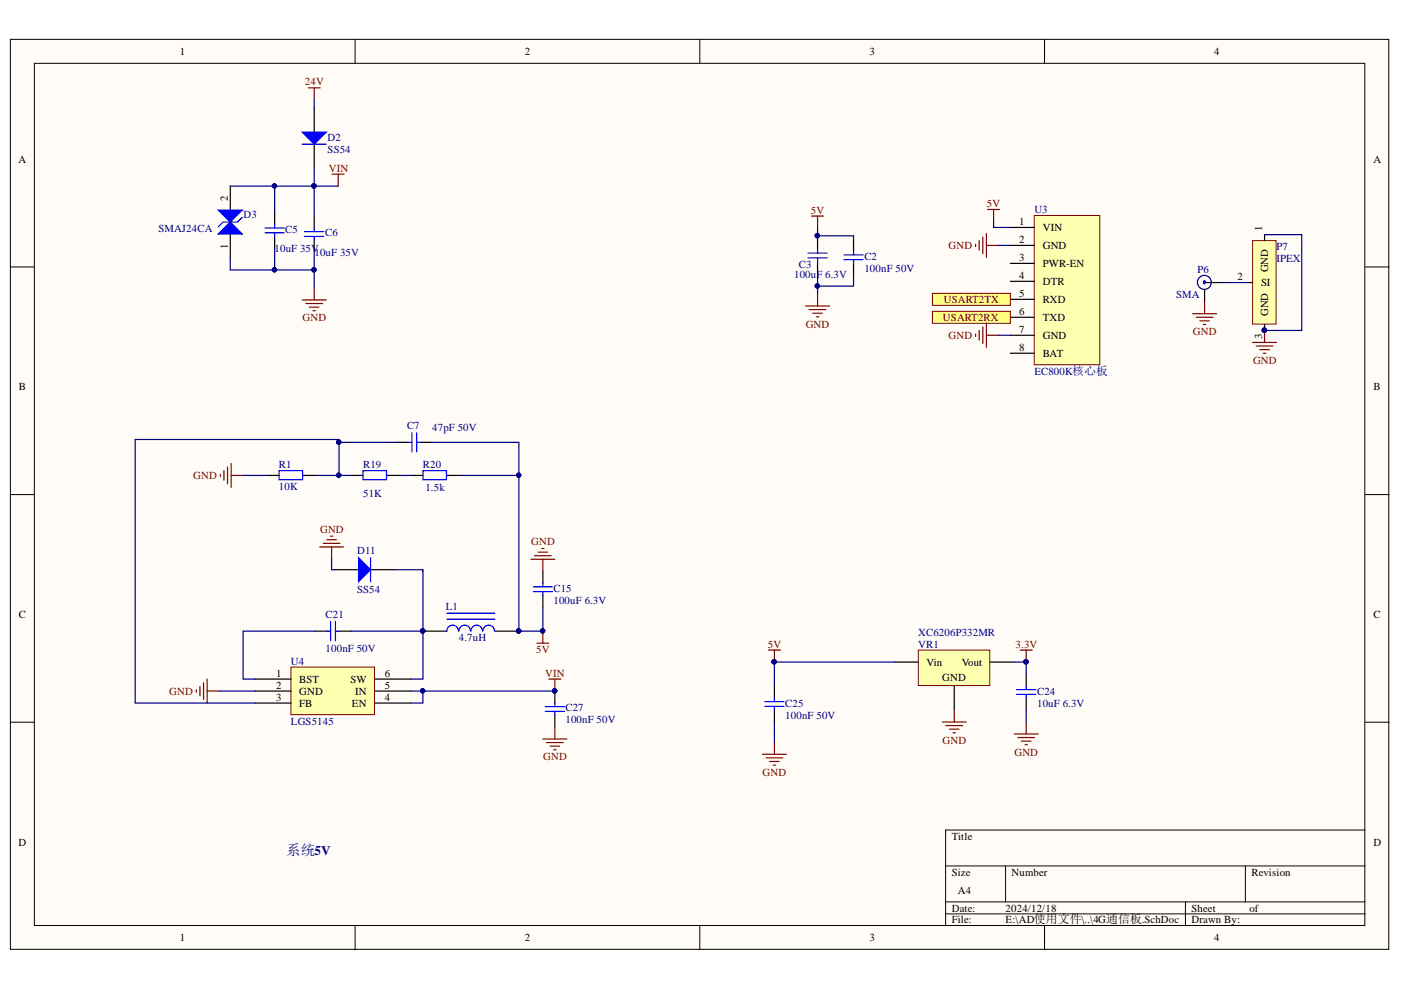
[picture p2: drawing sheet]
<svg xmlns="http://www.w3.org/2000/svg" width="297mm" height="210mm" viewBox="0 0 297 210" stroke-linecap="round" stroke-linejoin="round" font-family="sans-serif">
<defs><g id="words">
<text font-size="3" fill="#000080" x="60.7" y="181.2">系统5V</text>
<g font-size="2.3">
<text x="38.2" y="11.7">1</text>
<text x="111.3" y="11.7">2</text>
<text x="184.4" y="11.7">3</text>
<text x="257.5" y="11.7">4</text>
<text x="3.9" y="34.5">A</text>
<text x="291.2" y="34.5">A</text>
<text x="48.3" y="42.5" transform="rotate(-90 48.3 42.5)">2</text>
<text x="216.1" y="47.8">1</text>
<text x="48.3" y="52.8" transform="rotate(-90 48.3 52.8)">1</text>
<text x="216.1" y="51.6">2</text>
<text x="221.1" y="49">VIN</text>
<text x="221.1" y="52.8">GND</text>
<text x="267.6" y="48.9" transform="rotate(-90 267.6 48.9)">1</text>
<text x="216.1" y="55.4">3</text>
<text x="216.1" y="59.2">4</text>
<text x="221.1" y="56.6">PWR-EN</text>
<text x="262.4" y="59.4">2</text>
<text x="268.9" y="57.7" transform="rotate(-90 268.9 57.7)">GND</text>
<text x="216.1" y="63">5</text>
<text x="221.1" y="60.4">DTR</text>
<text x="221.1" y="64.3">RXD</text>
<text x="267.4" y="60.7">SI</text>
<text x="216.1" y="66.8">6</text>
<text x="216.1" y="70.6">7</text>
<text x="221.1" y="68.1">TXD</text>
<text x="221.1" y="71.9">GND</text>
<text x="267.6" y="71.9" transform="rotate(-90 267.6 71.9)">3</text>
<text x="268.9" y="67" transform="rotate(-90 268.9 67)">GND</text>
<text x="216.1" y="74.4">8</text>
<text x="221.1" y="75.7">BAT</text>
<text x="4" y="82.8">B</text>
<text x="291.2" y="82.8">B</text>
<text x="4" y="131">C</text>
<text x="291.2" y="131">C</text>
<text x="58.5" y="143.5">1</text>
<text x="81.6" y="143.5">6</text>
<text x="196.5" y="141.2">Vin</text>
<text x="203.9" y="141.2">Vout</text>
<text x="58.5" y="146">2</text>
<text x="58.5" y="148.5">3</text>
<text x="63.5" y="144.7">BST</text>
<text x="63.5" y="147.3">GND</text>
<text x="63.5" y="149.8">FB</text>
<text x="74.3" y="144.7">SW</text>
<text x="74.6" y="149.8">EN</text>
<text x="75.3" y="147.3">IN</text>
<text x="81.6" y="148.5">4</text>
<text x="81.6" y="146">5</text>
<text x="199.8" y="144.5">GND</text>
<text x="3.9" y="179.3">D</text>
<text x="201.8" y="178">Title</text>
<text x="291.2" y="179.3">D</text>
<text x="201.8" y="185.7">Size</text>
<text x="214.5" y="185.7">Number</text>
<text x="265.3" y="185.7">Revision</text>
<text x="203.1" y="189.5">A4</text>
<text x="201.8" y="193.3">Date:</text>
<text x="201.8" y="195.8">File:</text>
<text x="213.2" y="193.3">2024/12/18</text>
<text x="213.2" y="195.8">E:\AD使用文件\..\4G通信板.SchDoc</text>
<text x="252.6" y="193.3">Sheet</text>
<text x="252.6" y="195.8">Drawn By:</text>
<text x="264.9" y="193.3">of</text>
<text x="38.2" y="199.6">1</text>
<text x="111.3" y="199.6">2</text>
<text x="184.4" y="199.6">3</text>
<text x="257.5" y="199.6">4</text>
</g>
<g font-size="2.3" fill="#800000">
<text x="64.6" y="18.1">24V</text>
<text x="69.7" y="36.4">VIN</text>
<text x="171.9" y="45.3">5V</text>
<text x="209.2" y="44">5V</text>
<text x="201.1" y="52.8">GND</text>
<text x="200.1" y="64.3">USART2TX</text>
<text x="64.1" y="68.1">GND</text>
<text x="170.8" y="69.5">GND</text>
<text x="199.9" y="68.1">USART2RX</text>
<text x="201.1" y="71.9">GND</text>
<text x="252.9" y="71.1">GND</text>
<text x="265.7" y="77.2">GND</text>
<text x="40.9" y="101.5">GND</text>
<text x="67.9" y="112.9">GND</text>
<text x="112.6" y="115.6">GND</text>
<text x="162.8" y="137.4">5V</text>
<text x="215.3" y="137.4">3.3V</text>
<text x="113.7" y="138.4">5V</text>
<text x="115.6" y="143.5">VIN</text>
<text x="35.9" y="147.3">GND</text>
<text x="115.1" y="161.2">GND</text>
<text x="199.8" y="157.7">GND</text>
<text x="215.1" y="160.2">GND</text>
<text x="161.7" y="164.5">GND</text>
</g>
<g font-size="2.3" fill="#000080">
<text x="69.5" y="29.8">D2</text>
<text x="69.5" y="32.4">SS54</text>
<text x="51.6" y="46.3">D3</text>
<text x="219.3" y="45.2">U3</text>
<text x="33.6" y="49.1">SMAJ24CA</text>
<text x="58.2" y="53.4">10uF 35V</text>
<text x="60.5" y="49.4">C5</text>
<text x="69" y="50.1">C6</text>
<text x="270.7" y="53.1">P7</text>
<text x="66.7" y="54.2">10uF 35V</text>
<text x="168.4" y="58.8">100uF 6.3V</text>
<text x="169.4" y="56.9">C3</text>
<text x="183.3" y="55">C2</text>
<text x="183.3" y="57.6">100nF 50V</text>
<text x="253.9" y="57.9">P6</text>
<text x="270.7" y="55.6">IPEX</text>
<text x="249.3" y="63.2">SMA</text>
<text x="219.3" y="79.5">EC800K核心板</text>
<text x="86.3" y="91.1">C7</text>
<text x="91.6" y="91.3">47pF 50V</text>
<text x="59.1" y="99.3">R1</text>
<text x="77" y="99.3">R19</text>
<text x="89.7" y="99.3">R20</text>
<text x="59.1" y="103.9">10K</text>
<text x="77" y="105.4">51K</text>
<text x="90.2" y="104.2">1.5k</text>
<text x="75.7" y="117.5">D11</text>
<text x="75.7" y="125.6">SS54</text>
<text x="117.3" y="125.5">C15</text>
<text x="69" y="131">C21</text>
<text x="94.5" y="129.3">L1</text>
<text x="117.3" y="128">100uF 6.3V</text>
<text x="97.3" y="135.9">4.7uH</text>
<text x="194.7" y="137.4">VR1</text>
<text x="194.7" y="134.8">XC6206P332MR</text>
<text x="61.7" y="140.9">U4</text>
<text x="69" y="138.1">100nF 50V</text>
<text x="166.5" y="149.8">C25</text>
<text x="219.9" y="147.3">C24</text>
<text x="219.9" y="149.8">10uF 6.3V</text>
<text x="61.7" y="153.6">LGS5145</text>
<text x="119.9" y="150.8">C27</text>
<text x="119.9" y="153.4">100nF 50V</text>
<text x="166.5" y="152.3">100nF 50V</text>
</g>
</g></defs>
<g fill="#fffcf8" stroke="#000" stroke-width=".21">
<path d="M2.2 8.3h292.2v193h-292.2z"/>
<path d="M7.3 13.4h282.1v182.8h-282.1z"/>
</g>
<g fill="none" stroke="#000" stroke-width=".21">
<path d="M75.3 8.3v5.1M148.4 8.3v5.1M221.5 8.3v5.1M2.2 56.6h5.1M289.5 56.6h5.1M2.2 104.9h5.1M289.5 104.9h5.1M2.2 153.1h5.1M289.5 153.1h5.1M289.5 176h-89v20.3M75.3 196.3v5.1M148.4 196.3v5.1"/>
<path d="M200.5 183.6h89M200.5 191.2h89M200.5 193.8h89M213.2 183.6v7.6M221.5 196.3v5.1M251.3 191.2v5.1M264 183.6v7.6"/>
</g>
<path d="M64.1 63.6h5.1M64.8 64.4h3.6M65.6 65.1h2M66.4 65.9h.5M66.6 61.1v2.5M216.3 137.8h2.5M217.6 137.8v2.6" fill="none" stroke="#800000" stroke-width=".25"/>
<path d="M66.6 45.8v2.6M66.6 50.9v2.5M164.2 145.5v2.5M164.2 150.5v2.6M217.6 142.9v2.6M217.6 148v2.5" fill="none" stroke="#000" stroke-width=".25"/>
<path d="M64.6 49.1h4.1M64.6 50.1h4.1M66.6 48.4v.7M66.6 50.1v.8M162.2 148.8h4M162.2 149.8h4M164.2 148v.8M164.2 149.8v.7M215.5 146.2h4.1M215.5 147.2h4.1M217.6 145.5v.7M217.6 147.2v.8" fill="none" stroke="#00f" stroke-width=".25"/>
<circle cx="217.5" cy="140.3" r=".46" fill="#000080" stroke="#000080" stroke-width=".21"/>
<path d="M194.7 137.8h15.1v7.6h-15.1z" fill="#ffffb0" stroke="#800000" stroke-width=".21"/>
<path d="M48.8 39.5v5M48.8 49.6v5.1M189.6 140.4h5.1M202.3 145.5v5M209.9 140.4h5.1" fill="none" stroke="#000" stroke-width=".25"/>
<g fill="none" stroke="#800000" stroke-width=".25">
<path d="M162.9 137.8h2.6M164.2 137.8v2.6M161.6 159.9h5.1M164.2 157.4v2.5M199.8 153.1h5.1M200.5 153.8h3.6M201.3 154.6h2M202.1 155.4h.5M202.3 150.5v2.6M215 155.6h5.1M215.8 156.4h3.6M216.6 157.1h2"/>
<path d="M217.3 157.9h.5M217.6 153.1v2.5M162.4 160.7h3.6M163.2 161.5h2M163.9 162.2h.5"/>
</g>
<circle cx="164.1" cy="140.3" r=".46" fill="#000080" stroke="#000080" stroke-width=".21"/>
<path d="M46.3 49.6l2.5-2.5 2.6 2.5z" fill="#00f"/>
<path d="M46.3 49.6l2.5-2.5 2.6 2.5zM51.4 46.1l-1.1 1h-3l-1 1" fill="none" stroke="#00f" stroke-width=".25"/>
<path d="M46.3 44.5h5.1l-2.6 2.6z" fill="#00f"/>
<path d="M46.3 44.5h5.1l-2.6 2.6zM171.3 54.7h4.1M171.3 53.7h4.1M173.3 52.9v.8M173.3 54.7v.7" fill="none" stroke="#00f" stroke-width=".25"/>
<path d="M66.6 23v5M66.6 30.6v5.1M173.3 50.4v2.5M173.3 55.4v2.6" fill="none" stroke="#000" stroke-width=".25"/>
<path d="M64.1 28h5.1l-2.6 2.6z" fill="#00f"/>
<path d="M64.1 28h5.1l-2.6 2.6zM64.1 30.6h5.1M56.2 48.4h4.1M56.2 49.4h4.1M58.2 47.6v.8M58.2 49.4v.7M178.9 54h4.1M178.9 55.1h4.1M181 53.3v.7M181 55.1v.7" fill="none" stroke="#00f" stroke-width=".25"/>
<path d="M65.3 18.6h2.6M66.6 18.6v2.6M172.1 45.8h2.5M173.3 45.8v2.6M113.8 136.4h2.6M115.1 133.8v2.6" fill="none" stroke="#800000" stroke-width=".25"/>
<path d="M58.2 45v2.6M58.2 50.1v2.6M181 50.7v2.6M181 55.8v2.6" fill="none" stroke="#000" stroke-width=".25"/>
<circle cx="115" cy="133.8" r=".46" fill="#000080" stroke="#000080" stroke-width=".21"/>
<path d="M61.7 141.4h17.7v10.1h-17.7z" fill="#ffffb0" stroke="#800000" stroke-width=".21"/>
<g fill="none" stroke="#000" stroke-width=".25">
<path d="M84 93.8h2.6M89.1 93.8h2.6M56.6 100.8h2.6M64.3 100.8h2.5M74.4 100.8h2.6M82 100.8h2.6M87.1 100.8h2.6M94.8 100.8h2.5M66.8 133.8h2.5M70.9 120.8h5.1M71.9 133.8h2.5M78.6 120.8h5.1"/>
<path d="M89.7 133.8h5.1M104.9 133.8h5.1M115.1 121.1v2.6M115.1 126.2v2.5M54.1 144h7.6M54.1 146.5h7.6M54.1 149.1h7.6M79.5 144h7.6M79.5 146.5h7.6M79.5 149.1h7.6M117.6 146.5v2.6M117.6 151.6v2.5"/>
</g>
<g fill="#000080" stroke="#000080" stroke-width=".21">
<circle cx="89.6" cy="133.8" r=".46"/>
<circle cx="110" cy="133.8" r=".46"/>
<circle cx="117.6" cy="146.5" r=".46"/>
</g>
<g fill="none" stroke="#00f" stroke-width=".25">
<path d="M59.2 99.8h5v1.9h-5zM77 99.8h4.9v1.9h-4.9zM86.6 93.8h.7M87.3 91.8v4M88.4 91.8v4M88.4 93.8h.7M89.7 99.8h5v1.9h-5zM69.3 133.8h.8M70.1 131.8v4.1M71.1 131.8v4.1M71.1 133.8h.8M94.8 131.3h10.1"/>
<path d="M94.8 130h10.1M97.2 133.8a1.23 1.23 0 0 0-1.2-1.3 1.23 1.23 0 0 0-1.3 1.3M99.7 133.8a1.22 1.22 0 0 0-1.2-1.2 1.22 1.22 0 0 0-1.2 1.2M102.3 133.8a1.22 1.22 0 0 0-1.2-1.2 1.22 1.22 0 0 0-1.3 1.2M104.8 133.8a1.22 1.22 0 0 0-1.2-1.2 1.22 1.22 0 0 0-1.2 1.2M113.1 124.4h4M113.1 125.4h4M115.1 123.7v.7M115.1 125.4v.8M115.6 149.8h4.1M115.6 150.8h4.1M117.6 149.1v.7"/>
<path d="M117.6 150.8v.8"/>
</g>
<g fill="none" stroke="#800000" stroke-width=".25">
<path d="M70.4 36.9h2.6M71.7 36.9v2.6M170.8 64.9h5.1M171.6 65.6h3.5M172.3 66.4h2.1M173.1 67.2h.5M173.3 62.3v2.6M47.5 99.8v2M48.2 99v3.6M49 98.3v5M46.7 100.5v.6M49 100.8h2.5"/>
<path d="M67.8 116h5M68.5 115.2h3.6M69.3 114.4h2M70.1 113.7h.5M70.3 116v2.5M112.6 118.6h5M113.3 117.8h3.6M114.1 117.1h2M114.8 116.3h.6M115.1 118.6v2.5M41.6 146.3v.5M42.4 145.5v2"/>
<path d="M43.2 144.7v3.6M43.9 144v5.1M43.9 146.5h2.6M115.1 156.7h5.1M115.9 157.4h3.5M116.4 144h2.5M116.6 158.2h2.1M117.4 159h.5M117.6 144v2.5M117.6 154.1v2.6"/>
</g>
<path d="M76 118.3l2.6 2.5-2.6 2.5z" fill="#00f"/>
<path d="M76 118.3l2.6 2.5-2.6 2.5zM78.6 118.3v5" fill="none" stroke="#00f" stroke-width=".25"/>
<path d="M219.3 45.7h13.9v31.6h-13.9z" fill="#ffffb0" stroke="#800000" stroke-width=".21"/>
<path d="M214.2 48.2h5.1M214.2 52h5.1M214.2 55.8h5.1M214.2 59.7h5.1M214.2 63.5h5.1M214.2 67.3h5.1M214.2 71.1h5.1M214.2 74.9h5.1" fill="none" stroke="#000" stroke-width=".25"/>
<path d="M206.8 51.8v.5M207.6 51v2.1M208.4 50.3v3.5M209.1 49.5v5.1M209.1 52h2.6M209.4 44.4h2.5M210.7 44.4v2.6" fill="none" stroke="#800000" stroke-width=".25"/>
<g fill="#ffff80" stroke="#800000" stroke-width=".21">
<path d="M197.7 62.2h16.5v2.5h-16.5z" fill-rule="evenodd"/>
<path d="M197.7 66h16.5v2.5h-16.5z" fill-rule="evenodd"/>
</g>
<path d="M206.8 70.8v.5M207.6 70.1v2M208.4 69.3v3.6M209.1 68.5v5.1M209.1 71.1h2.6" fill="none" stroke="#800000" stroke-width=".25"/>
<g fill="none" stroke="#000080" stroke-width=".25">
<path d="M48.8 39.5h9.4M66.6 35.7v10.1M66.6 21.2v1.8M71.7 39.5h-13.5v5.5M48.8 54.7v2.5h17.8M58.2 52.7v4.5M66.6 53.4v7.7M173.3 50h7.7v.7M173.3 58v4.3M173.3 48.4v2M181 58.4v2.3h-7.7M210.7 47v1.2h3.5"/>
<path d="M211.7 52h2.5M211.7 71.1h2.5M71.9 93.8h12.1M91.7 93.8h18.3v7M51.5 100.8h5.1M66.8 100.8h7.6M70.3 118.5v2.3h.6M71.9 100.8v-7.6h-43.2v55.9h25.4M84.6 100.8h2.5M97.3 100.8h12.7v33h5.1v-5.1M66.8 133.8h-15.3v10.2h2.6M83.7 120.8h6v13h-15.3"/>
<path d="M89.7 133.8v10.2h-2.6M46.5 146.5h7.6M87.1 146.5h30.5M89.7 146.5v2.6h-2.6M164.2 153.1v4.3M189.6 140.4h-25.4v5.1M215 140.4h2.6v2.5M217.6 150.5v2.6"/>
<circle cx="255.3" cy="59.9" r="1.48"/>
</g>
<g fill="#000080" stroke="#000080" stroke-width=".21">
<circle cx="66.6" cy="39.4" r=".46"/>
<circle cx="66.6" cy="57.2" r=".47"/>
<circle cx="58.2" cy="57.2" r=".46"/>
<circle cx="164.1" cy="140.3" r=".46"/>
<circle cx="217.5" cy="140.3" r=".46"/>
<circle cx="58.2" cy="39.4" r=".46"/>
<circle cx="89.6" cy="146.5" r=".46"/>
<circle cx="117.6" cy="146.5" r=".46"/>
<circle cx="71.8" cy="100.8" r=".46"/>
<circle cx="71.8" cy="93.8" r=".47"/>
<circle cx="89.6" cy="133.8" r=".46"/>
<circle cx="110" cy="133.8" r=".46"/>
<circle cx="115" cy="133.8" r=".46"/>
<circle cx="110" cy="100.8" r=".46"/>
<circle cx="173.3" cy="50" r=".47"/>
<circle cx="173.3" cy="60.6" r=".47"/>
</g>
<path d="M255.4 59.9h3.8M255.4 61.4v2.6" fill="none" stroke="#000" stroke-width=".25"/>
<path d="M255.2 59.6a.31 .31 0 0 1 .4 .3 .31 .31 0 0 1-.4 .3z" fill="#000080" stroke="#00f" stroke-width=".21"/>
<path d="M252.9 66.5h5M253.6 67.3h3.6M254.4 68h2M255.1 68.8h.6M255.4 64v2.5M265.6 72.6h5.1M266.3 73.4h3.6M267.1 74.1h2M267.9 74.9h.5M268.1 70.1v2.5" fill="none" stroke="#800000" stroke-width=".25"/>
<circle cx="268.1" cy="70" r=".46" fill="#000080" stroke="#000080" stroke-width=".21"/>
<path d="M265.6 51h5v17.7h-5z" fill="#ffffb0" stroke="#800000" stroke-width=".21"/>
<path d="M264.3 59.9h1.3M268.1 49.7v1.3M268.1 68.8v1.3" fill="none" stroke="#000" stroke-width=".25"/>
<circle cx="268.1" cy="70" r=".46" fill="#000080" stroke="#000080" stroke-width=".21"/>
<path d="M259.2 59.9h5.1M268.1 49.7h7.9v20.4h-7.9" fill="none" stroke="#000080" stroke-width=".25"/>
<use href="#words"/>
</svg>
